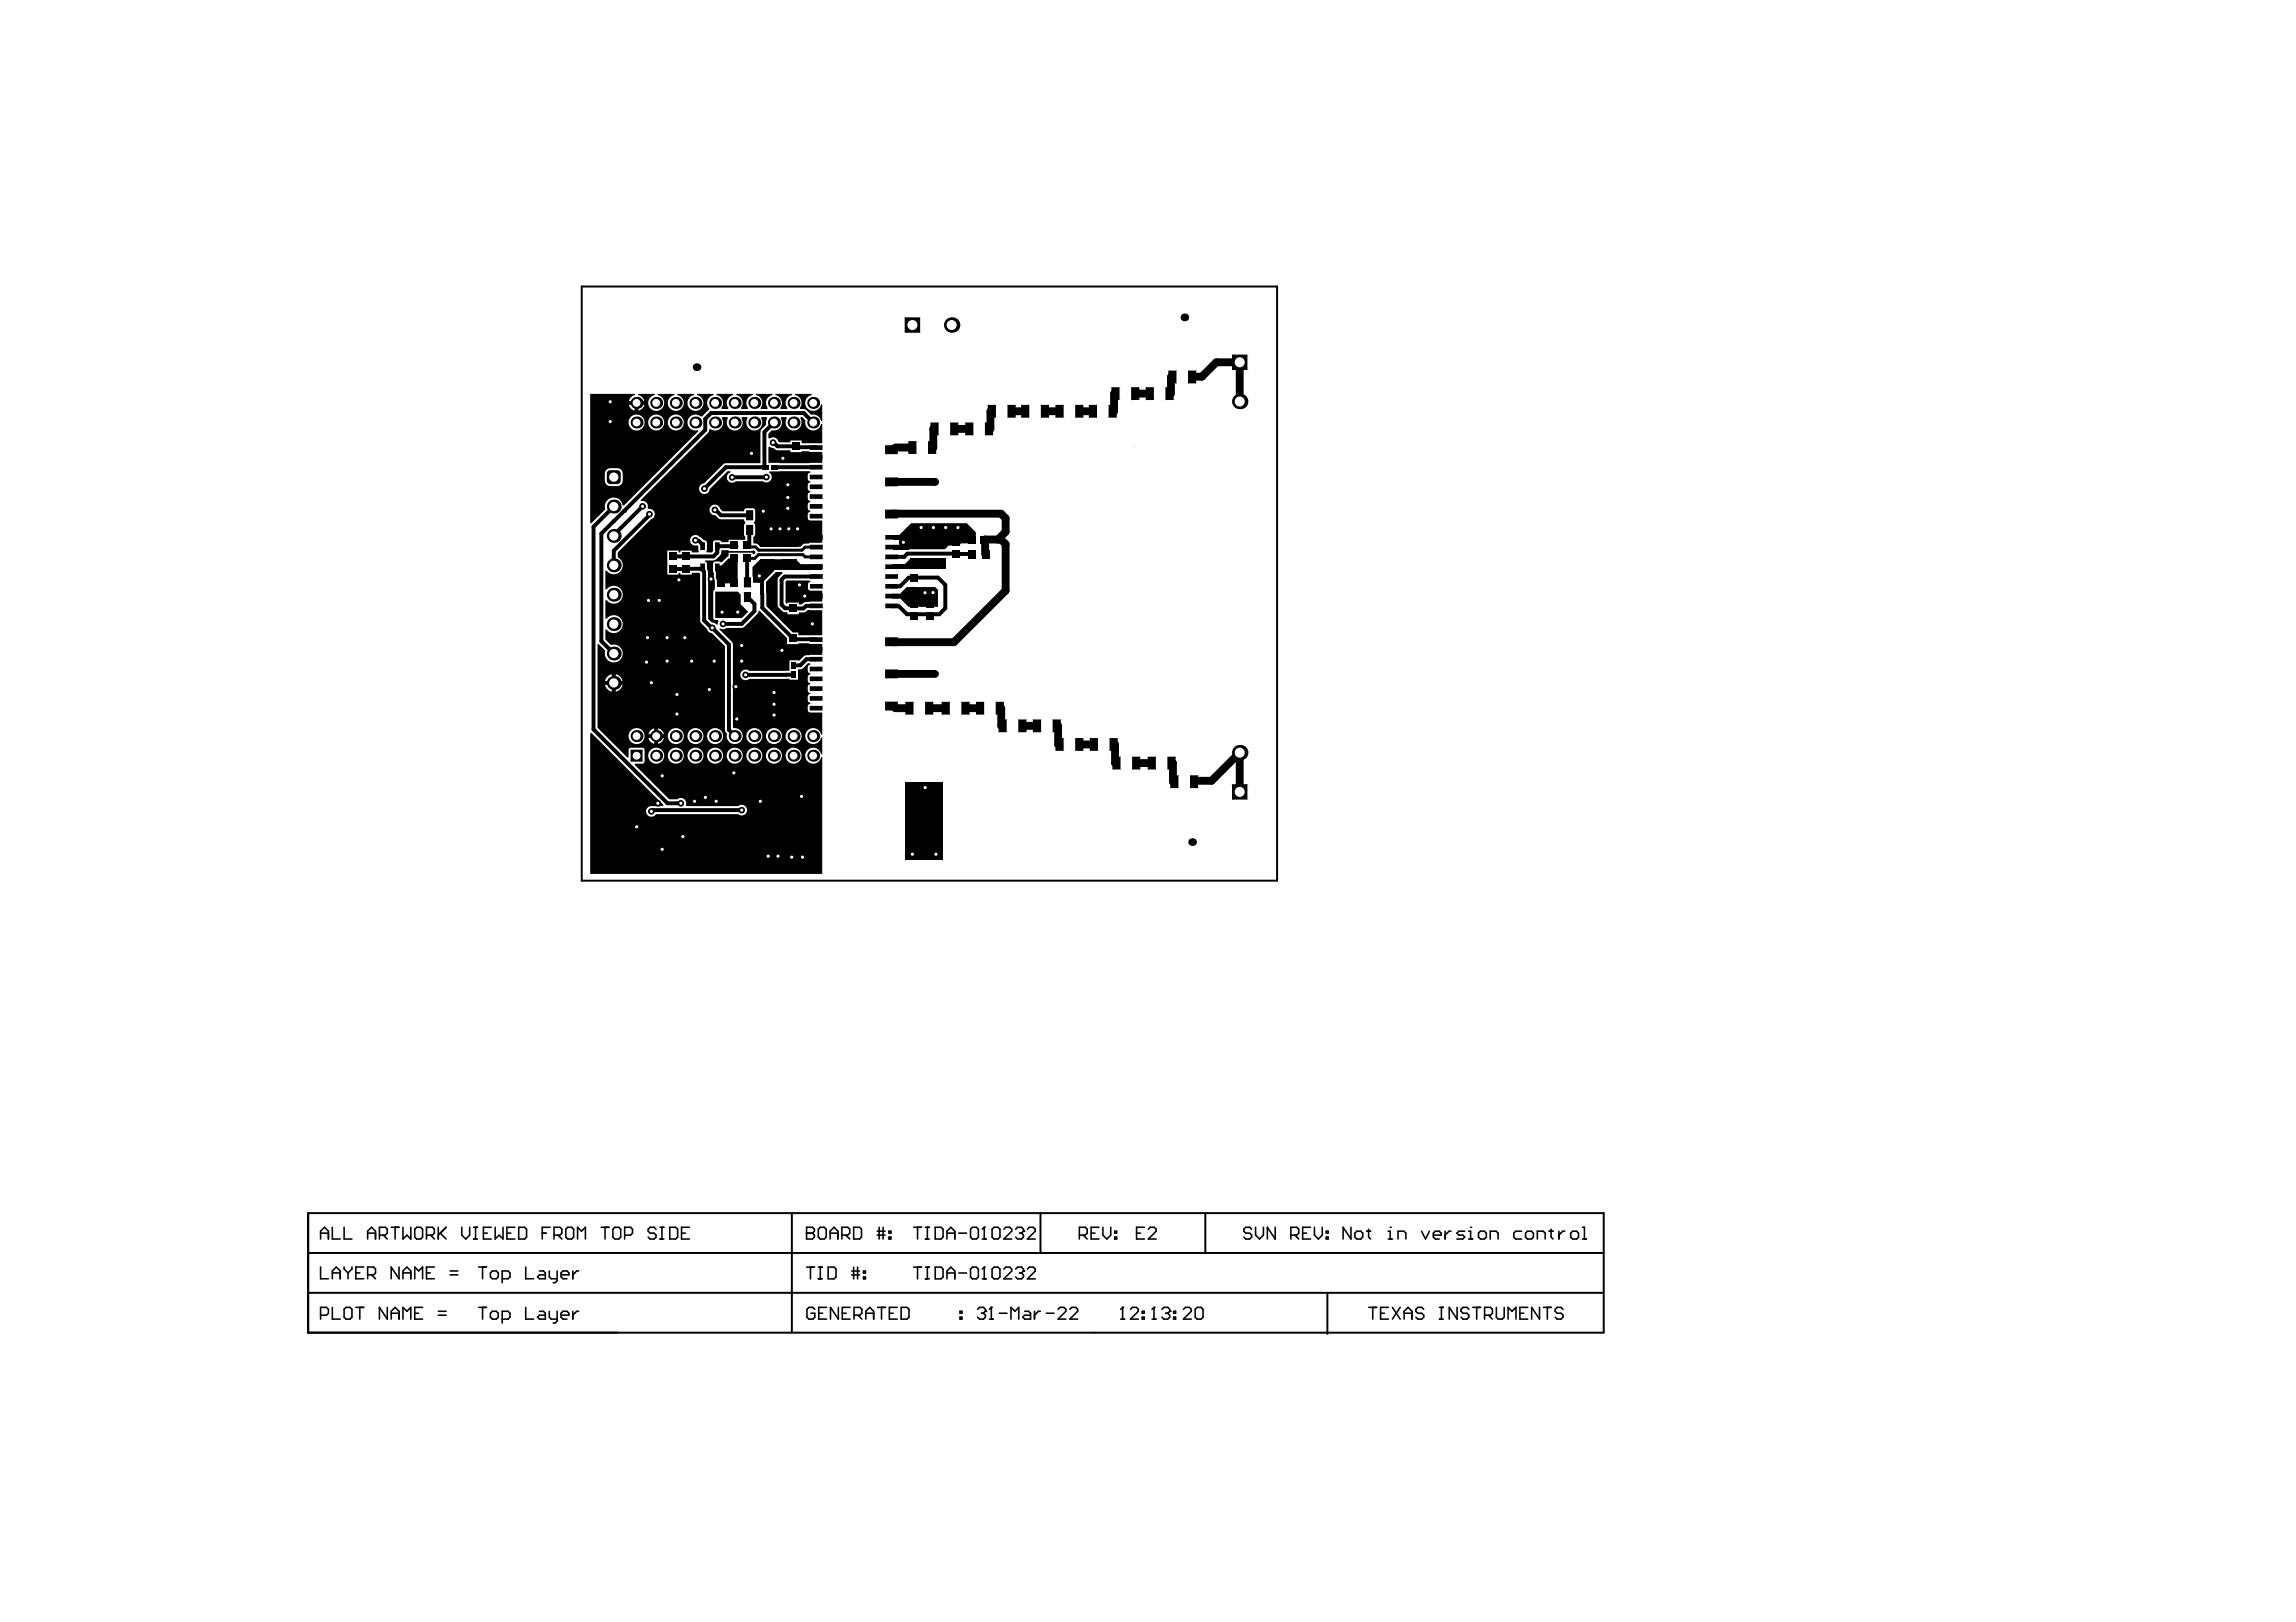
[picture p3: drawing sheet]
<svg xmlns="http://www.w3.org/2000/svg" width="297mm" height="210mm" viewBox="0 0 297 210" stroke-linecap="round" stroke-linejoin="round" font-family="sans-serif">
<path d="M75.3 37.1h89.9v76.9h-89.9zM39.9 157v15.5h167.6v-15.5h-167.6v15.5M102.4 157v15.5M134.6 157v5.1M155.9 157v5.1M39.9 162.1h167.6M39.9 167.3h167.5M171.7 167.5v5.1" fill="none" stroke="#000" stroke-width=".25"/>
<g fill="none" stroke="#000" stroke-width=".2">
<path d="M41.5 159.6h1M43 158.8v1.5h1M44.5 158.8v1.5h1M47.6 159.6h1M49.1 159.8h.7l.3-.2v-.5l-.3-.3h-.7v1.5M49.6 159.8l.5 .5M50.6 158.8h1M51.1 158.8v1.5M52.1 158.8v1.5l.5-.5 .5 .5v-1.5M53.7 159.1l.2-.3h.5l.3 .3v1l-.3 .2h-.5l-.2-.2zM55.2 159.8h.7l.3-.2v-.5l-.3-.3h-.7v1.5M55.7 159.8l.5 .5"/>
<path d="M56.7 158.8v1.5M57 159.6l.7 .7M57.7 158.8l-1 1M59.7 158.8v1l.6 .5 .5-.5v-1M61.3 158.8h.5M61.5 158.8v1.5M62.5 159.6h.5M63.6 158.8h-1.1v1.5h1.1M64.1 158.8v1.5l.5-.5 .5 .5v-1.5M65.6 159.6h.5M66.6 158.8h-1v1.5h1M67.1 158.8h.8l.2 .3v1l-.2 .2h-.8z"/>
<path d="M70.2 159.6h.5M71.2 158.8h-1v1.5M71.7 159.8h.7l.3-.2v-.5l-.3-.3h-.7v1.5M72.2 159.8l.5 .5M73.2 159.1l.3-.3h.5l.2 .3v1l-.2 .2h-.5l-.3-.2zM77.8 158.8h1M78.3 158.8v1.5M79.3 159.1l.2-.3h.6l.2 .3v1l-.2 .2h-.6l-.2-.2zM80.8 159.8h.8l.2-.2v-.5l-.2-.3h-.8v1.5M84.9 159.1l-.3-.3h-.5l-.2 .3v.2l.2 .3h.5l.3 .2v.3l-.3 .2h-.5l-.2-.2M85.4 158.8h.5M85.6 158.8v1.5"/>
<path d="M86.7 158.8h.7l.3 .3v1l-.3 .2h-.7zM88.2 159.6h.5M89.2 158.8h-1v1.5h1M104.3 159.6h.1M104.3 158.8h.8l.3 .3v.2l-.3 .3 .3 .2v.3l-.3 .2h-.8zM104.3 159.6h.8M105.9 159.1l.2-.3h.5l.3 .3v1l-.3 .2h-.5l-.2-.2zM107.4 159.6h1M108.9 159.8h.8l.2-.2v-.5l-.2-.3h-.8v1.5M109.4 159.8l.5 .5M110.4 158.8h.8l.3 .3v1l-.3 .2h-.8zM113.5 159.3h1"/>
<path d="M113.5 159.8h1M113.7 158.8v1.5M114.2 158.8v1.5M115 159.3h.3v.3h-.3zM118.2 158.8h1M118.7 158.8v1.5M119.7 158.8h.5M120 158.8v1.5M121 158.8h.8l.2 .3v1l-.2 .2h-.8zM122.5 159.6h1M124 159.6h1.1M125.6 159.1l.2-.3h.5l.3 .3v1l-.3 .2h-.5l-.2-.2z"/>
<path d="M127.3 158.8h.1M127.3 158.8v1.5M127.3 158.8l-.2 .3M128.3 159.1l.3-.3h.5l.3 .3v1l-.3 .2h-.5l-.3-.2zM129.9 159.1l.2-.3h.5l.3 .3v.2l-1 1h1M131.4 159.1l.2-.3h.6l.2 .3v.2M131.9 159.6h.3M132.2 159.6l.2 .2v.3l-.2 .2h-.6l-.2-.2M132.4 159.3h.1M132.4 159.3l-.2 .3M132.9 159.1l.3-.3h.5l.2 .3v.2l-1 1h1M139.6 159.8h.8l.3-.2v-.5l-.3-.3h-.8v1.5"/>
<path d="M140.1 159.8l.6 .5M141.2 159.6h.5M142.2 158.8h-1v1.5h1M142.7 158.8v1l.5 .5 .5-.5v-1M144.2 159.3h.3v.3h-.3zM147 159.6h.5M148.1 158.8h-1.1v1.5h1.1M148.6 159.1l.2-.3h.5l.3 .3v.2l-1 1h1M161.9 159.1l-.2-.3h-.5l-.3 .3v.2l.3 .3h.5l.2 .2v.3l-.2 .2h-.5l-.3-.2M162.4 158.8v1l.5 .5 .6-.5v-1M165 158.8v1.5l-1-1.5v1.5M167 159.8h.8l.2-.2v-.5l-.2-.3h-.8v1.5"/>
<path d="M167.5 159.8l.5 .5M168.5 159.6h.5M169.5 158.8h-1v1.5h1M170.1 158.8v1l.5 .5 .5-.5v-1M171.6 159.3h.2v.3h-.2zM174.8 158.8v1.5l-1-1.5v1.5M175.3 159.6l.2-.3h.5l.3 .3v.5l-.3 .2h-.5l-.2-.2zM176.8 159.3h.5M177.1 159.1v1l.2 .2M179.6 159.3h.3v1M179.9 158.8h.1M183.9 159.3l.5 1 .5-1"/>
<path d="M185.4 159.8h1.1v-.2l-.3-.3h-.5l-.3 .3v.5l.3 .2h.5M187 159.3v1M187.7 159.3h-.2l-.5 .5M189.5 159.3h-.8l-.2 .3 .2 .2h.5l.3 .3-.3 .2h-.7M190 159.3h.3v1M190.3 158.8h.1M191.5 159.3h.5l.3 .3v.5l-.3 .2h-.5l-.2-.2v-.5zM196.9 159.3h-.8l-.3 .3v.5l.3 .2h.8M197.4 159.6l.2-.3h.5l.3 .3v.5l-.3 .2h-.5l-.2-.2zM200.4 159.3h.5M200.7 159.1v1l.2 .2M201.7 159.3v1"/>
<path d="M202.4 159.3h-.2l-.5 .5M203.2 159.6l.3-.3h.5l.2 .3v.5l-.2 .2h-.5l-.3-.2zM204.7 158.8h.3v1.5M41.5 170.2h.7l.3-.3v-.5l-.3-.2h-.7v1.5M41.5 160.3v-1l.5-.5 .5 .5v1M41.5 164v1.5h1M43 169.2v1.5h1M43 165.5v-1l.5-.5 .5 .5v1M43 164.7h1M44.5 169.4l.3-.2h.5l.2 .2v1.1l-.2 .2h-.5l-.3-.2zM44.5 164v.2l.5 .5M45 164.7v.8"/>
<path d="M45.5 164v.2l-.5 .5M46 169.2h1.1M46 164.7h.5M46.5 169.2v1.5M47.1 164h-1.1v1.5h1.1M47.6 160.3v-1l.5-.5 .5 .5v1M47.6 165h.7l.3-.3v-.5l-.3-.2h-.7v1.5M48.1 165l.5 .5M50.1 169.2v1.5l-1-1.5v1.5M50.6 169.9h1M50.6 170.7v-1l.5-.5 .5 .5v1M51.6 164v1.5l-1-1.5v1.5"/>
<path d="M52.1 165.5v-1l.5-.5 .5 .5v1M52.1 170.7v-1.5l.5 .5 .5-.5v1.5M52.1 164.7h1M53.7 169.9h.5M53.7 165.5v-1.5l.5 .5 .5-.5v1.5M54.7 169.2h-1v1.5h1M55.2 164.7h.5M56.2 164h-1v1.5h1M56.7 169.7h1M56.7 170.2h1M58.2 165h1M58.2 164.5h1"/>
<path d="M61.3 160.3h.5M61.9 169.2h1M61.9 164h1M62.4 164v1.5M62.4 169.2v1.5M63.4 169.9l.3-.2h.5l.3 .2v.6l-.3 .2h-.5l-.3-.2zM63.4 164.7l.3-.2h.5l.3 .2v.5l-.3 .3h-.5l-.3-.3zM65 170.7h.7l.3-.2v-.6l-.3-.2h-.7v1.5M65 165.5h.7l.3-.3v-.5l-.3-.2h-.7v1.5M68 169.2v1.5h1M68 164v1.5h1M69.8 169.7h.5l.3 .2v.8h-.8l-.3-.2 .3-.3h.8"/>
<path d="M69.8 164.5h.5l.3 .2v.8h-.8l-.3-.3 .3-.2h.8M71.1 169.7v.8l.2 .2h.8M71.1 164.5v.7l.2 .3h.8M72.1 164.5v1.2l-.3 .3h-.2M72.1 169.7v1.3l-.3 .2h-.2M72.6 170.2h1v-.3l-.3-.2h-.5l-.2 .2v.6l.2 .2h.5M72.6 165h1v-.3l-.3-.2h-.5l-.2 .2v.5l.2 .3h.5M74.1 164.5v1M74.1 169.7v1M74.7 160.3v-1.5l.5 .5 .5-.5v1.5M74.9 169.7h-.3l-.5 .5M74.9 164.5h-.3l-.5 .5"/>
<path d="M85.4 160.3h.5M104.3 164h1.1M104.9 164v1.5M105.4 169.4l-.2-.2h-.5l-.3 .2v1.1l.3 .2h.5l.2-.2v-.6h-.5M105.9 165.5h.5M105.9 164h.5M105.9 169.9h.5M106.1 164v1.5M106.9 169.2h-1v1.5h1M107.1 164h.8l.3 .2v1l-.3 .3h-.8zM107.4 160.3v-1l.5-.5 .5 .5v1M108.5 169.2v1.5l-1.1-1.5v1.5"/>
<path d="M109 169.9h.5M110 169.2h-1v1.5h1M110.2 165h1M110.2 164.5h1M110.4 164v1.5M110.5 170.2h.8l.2-.3v-.5l-.2-.2h-.8v1.5M110.9 164v1.5M111 170.2l.5 .5M111.7 165.2h.3v.3h-.3zM111.7 164.5h.3v.2h-.3zM112 169.9h1M112 170.7v-1l.5-.5 .5 .5v1"/>
<path d="M113.5 169.2h1.1M114 169.2v1.5M115 160.1h.3v.2h-.3zM115.1 169.9h.5M116.1 169.2h-1v1.5h1M116.6 169.2h.7l.3 .2v1.1l-.3 .2h-.7zM118.2 164h1M118.7 164v1.5M119.7 160.3h.5M119.7 165.5h.5M119.7 164h.5M120 164v1.5"/>
<path d="M121 164h.8l.2 .2v1l-.2 .3h-.8zM122.5 160.3v-1l.5-.5 .5 .5v1M122.5 165.5v-1l.5-.5 .5 .5v1M122.5 164.7h1M124 164.7h1.1M124.2 170.5h.2v.2h-.2zM124.2 169.7h.2v.2h-.2zM125.8 164h.5l.3 .2v1l-.3 .3h-.5l-.2-.3v-1zM126.5 169.4l.2-.2h.5l.3 .2v.3M127 169.9h.2M127.1 160.3h.5M127.1 165.5h.5"/>
<path d="M127.2 169.9l.3 .3v.3l-.3 .2h-.5l-.2-.2M127.3 164h.1M127.3 164v1.5M127.3 164l-.2 .2M127.5 169.7h.1M127.5 169.7l-.3 .2M128 170.7h.5M128.3 169.2h.1M128.3 169.2v1.5M128.3 169.2l-.3 .2M128.3 164.2l.3-.2h.5l.3 .2v1l-.3 .3h-.5l-.3-.3zM129.3 169.9h1"/>
<path d="M129.9 164.2l.2-.2h.5l.3 .2v.3l-1 1h1M130.8 170.7v-1.5l.5 .5 .5-.5v1.5M131.4 164.2l.2-.2h.6l.2 .2v.3M131.9 164.7h.3M132.2 164.7l.2 .3v.2l-.2 .3h-.6l-.2-.3M132.4 164.5h.1M132.4 164.5l-.2 .2M132.6 169.7h.5l.2 .2v.8h-.7l-.3-.2 .3-.3h.7M132.9 164.2l.3-.2h.5l.2 .2v.3l-1 1h1M133.8 169.7v1M134.6 169.7h-.3l-.5 .5M135.4 169.9h1"/>
<path d="M136.9 169.4l.2-.2h.5l.3 .2v.3l-1 1h1M138.4 169.4l.3-.2h.5l.2 .2v.3l-1 1h1M144.2 160.1h.3v.2h-.3zM145 170.7h.5M145.2 169.2h.1M145.2 169.2v1.5M145.2 169.2l-.2 .2M146.3 169.4l.2-.2h.5l.3 .2v.3l-1 1h1M147.8 170.5h.2v.2h-.2zM147.8 169.7h.2v.2h-.2zM149 170.7h.6M149.3 169.2h.1"/>
<path d="M149.3 169.2v1.5M149.3 169.2l-.3 .2M150.3 169.4l.3-.2h.5l.2 .2v.3M150.8 169.9h.3M151.1 169.9l.2 .3v.3l-.2 .2h-.5l-.3-.2M151.3 169.7h.1M151.3 169.7l-.2 .2M151.8 170.5h.3v.2h-.3zM151.8 169.7h.3v.2h-.3zM153.1 169.4l.3-.2h.5l.2 .2v.3l-1 1h1M154.6 169.4l.3-.2h.5l.2 .2v1.1l-.2 .2h-.5l-.3-.2zM171.6 160.1h.2v.2h-.2z"/>
<path d="M177.1 169.2h1M177.6 169.2v1.5M178.6 169.9h.5M179.6 160.3h.5M179.6 169.2h-1v1.5h1M180.1 169.2l1 1.5M180.9 160.3v-1h.7l.3 .3v.7M181.1 169.2l-1 1.5M181.7 169.9h1M181.7 170.7v-1l.5-.5 .5 .5v1M184.2 169.4l-.3-.2h-.5l-.2 .2v.3l.2 .2h.5l.3 .3v.3l-.3 .2h-.5l-.2-.2M186.2 169.2h.5"/>
<path d="M186.2 170.7h.5M186.5 169.2v1.5M188.5 169.2v1.5l-1-1.5v1.5M190 160.3h.5M190 169.4l-.2-.2h-.5l-.3 .2v.3l.3 .2h.5l.2 .3v.3l-.2 .2h-.5l-.3-.2M190.5 169.2h1.1M191 169.2v1.5M192.1 170.2h.7l.3-.3v-.5l-.3-.2h-.7v1.5M192.6 170.2l.5 .5M192.8 160.3v-1h.8l.2 .3v.7M193.6 169.2v1.3l.2 .2h.5l.3-.2v-1.3M195.1 170.7v-1.5l.5 .5 .5-.5v1.5"/>
<path d="M196.6 169.9h.5M197.6 169.2h-1v1.5h1M198.9 160.3v-1h.7l.3 .3v.7M199.2 169.2v1.5l-1-1.5v1.5M199.7 169.2h1M200.2 169.2v1.5M202.2 169.4l-.2-.2h-.5l-.3 .2v.3l.3 .2h.5l.2 .3v.3l-.2 .2h-.5l-.3-.2M204.7 160.3h.5"/>
</g>
<g fill="#000">
<path d="M92.7 51h2.1l.1 .1a1.03 1.03 0 0 0-.7 1.7v.1h-.8l-.1-.1a1.03 1.03 0 0 0-.6-1.7zM95.3 51h2.1v.1a1.03 1.03 0 0 0-.6 1.7l-.1 .1h-.8v-.1a1.03 1.03 0 0 0-.7-1.7zM99.4 57.9l.2-.1 .2 .1a.69 .69 0 0 1 .6 .3l1.9 .1v.2h1.4v-.1l2.6 .1 .1 1.4h-1.7h-5.3zM97.8 51h2.1v.1a1.03 1.03 0 0 0-.6 1.7v.1h-.9v-.1a1.03 1.03 0 0 0-.6-1.7zM100.3 51h2.2v.1a1.03 1.03 0 0 0-.6 1.7l-.1 .1h-.8l-.1-.1a1.03 1.03 0 0 0-.6-1.7zM101.1 54h.6l.1 .1a1.03 1.03 0 0 0 .9 1.6 1.03 1.03 0 0 0 .8-1.6l.1-.1h.2l.4 .4a1.03 1.03 0 0 0 .8 1.3 1.03 1.03 0 0 0 1.2-.8h.2l-.1 2.5h-2.6v-.4h-1.4v.2h-1.5l-.1-.1a.68 .68 0 0 0-1.1-.3l-.2-.1v-.6l.5-.4a1.02 1.02 0 0 0 1.1-.4 1.02 1.02 0 0 0 0-1.2zM102.9 51h2.1v.1a1.03 1.03 0 0 0-.5 1.8 1.03 1.03 0 0 0 1.7-.6h.2v2.2h-.2a1.02 1.02 0 0 0-1.3-.8l-.7-.7-.7-.1v-.1a1.03 1.03 0 0 0-.7-1.7zM92.6 73.2h.7l1-.9h1.1v3.2h-2.7v-.5l-.1-.1zM91.2 72.5h1.1a1.28 1.28 0 0 0 1-1.2v-.1h1v.1h3.1v-.1h.2l.1 .2v.1l-.2 .2h-.1v-.2h-3.1v.5l-.9 .8-.9-.1-.2 .2-.1 1 .2 .2v.8l.1 .2v.4v.7l-.2 .4v3.4l.1 .2h.5l.1 .2-.2 .4-.7-.2-.5-.5v-6.1a1.34 1.34 0 0 1-.1-1l-.1-.2-.2-.1zM92.5 76.6h3l.3 .3v1.3l1 1-.8 .8h-3.5zM100.4 74h.8l.1 .2a1.29 1.29 0 0 0-.7 .8v3.3a1.23 1.23 0 0 0 1.3 .9v.3h1.4v-.2l.9-.1 .3-.3 1.9 .1v3.2h-3.1v-.3h-.7l-3.5-3.5v-3.1zM97.3 73.4l1.1-1h4.5l.7 .6h2.8v.8h-6.3v.1l-1.5 1.5h-1.2z"/>
<path d="M101.7 75.1l3.1 .1v.1l-.2 .1-.1 .2 .1 .7 .2 .1h1.6v1.4l-1.7 .1a.85 .85 0 0 0-1 .3h-.4v-.2h-1.4l-.2 .1-.1-.1v-2.8zM102.1 76.6h2.2l.2 .2h1l.1 .7h-1l-.2 .1h-2.3zM98.4 67.8h4.9l1.4 1.4h.9v.6h-1.3l-1 1h-4.9zM115.4 76.8h1l.9-.8h3.7l.3 .3v2.2h-3.8l-1-1h-1.1zM116.3 69.3l1.6-1.6h7.2l1.1 1.2v1.4h-1.8l-.3 .3h-1.4l-.5 .5h-5.9zM116.7 73.4l1.1-1.2 .5 1.2zM117.2 101.3h4.8v10h-4.8z"/>
<path d="M76.4 51h5.8v.1a1 1 0 0 0-.8 .8h2a.99 .99 0 0 0-.9-.8l.1-.1h2.1v.1a1.03 1.03 0 0 0-.7 1.6 1.03 1.03 0 0 0 1.8 0 1.03 1.03 0 0 0-.7-1.6v-.1h2.1l.1 .1a1.03 1.03 0 0 0-.7 1.6 1.03 1.03 0 0 0 1.7 0 1.03 1.03 0 0 0-.7-1.6v-.1h2.2v.1a1.03 1.03 0 0 0-.7 1.6 1.03 1.03 0 0 0 1.7 0 1.03 1.03 0 0 0-.6-1.6v-.1h2.1v.1a1.02 1.02 0 0 0-.5 1.7l-.1 .2-.9 .9h-.1a1.03 1.03 0 0 0-1.7 .6 1.03 1.03 0 0 0 1.3 1.2l.1 .1-9.7 9.6h-.1a1.16 1.16 0 0 0-1.5-1 1.16 1.16 0 0 0-.8 1.5l-1.8 1.8h-.1zM82.6 52.4v.7a.97 .97 0 0 0 .8-.7zM81.4 52.4a.97 .97 0 0 0 .7 .7v-.7zM86.4 54.7a1.05 1.05 0 0 0 2.1 0 1.05 1.05 0 0 0-2.1 0zM83.9 54.7a1.04 1.04 0 0 0 2 0 1.04 1.04 0 0 0-2 0zM81.3 54.7a1.05 1.05 0 0 0 2.1 0 1.05 1.05 0 0 0-2.1 0zM78.5 60.8l-.2 .1a2.57 2.57 0 0 0 0 1.5l.3 .4a2.57 2.57 0 0 0 1.4 .1l.5-.4a2.57 2.57 0 0 0 0-1.4l-.3-.4a2.57 2.57 0 0 0-1.4-.1z"/>
<path d="M91.8 55.6l.1-.1 .2 .1a1.03 1.03 0 0 0 1.2-.3 1.03 1.03 0 0 0 .1-1.2l.1-.1h.6l.1 .1-.1 .2a1.03 1.03 0 0 0 1 1.4 1.03 1.03 0 0 0 .8-1.6l.1-.1h.6l.1 .1-.1 .2a1.03 1.03 0 0 0 1.1 1.4 1.03 1.03 0 0 0 .8-1.6v-.1h.7l.1 .1-.2 .4v.4l-.6 .6-.1 .4v4l-4.7 .1-2.7 2.6a.69 .69 0 0 0-.6 .7 .69 .69 0 0 0 .7 .6 .69 .69 0 0 0 .7-.6l2.3-2.3h.4v.1a.69 .69 0 0 0-.4 1.1 .69 .69 0 0 0 1.1 .1h3.5a.69 .69 0 0 0 1-.2 .69 .69 0 0 0-.2-.9v-.2h5.2h.1v.2l-.3 .2v.6a.33 .33 0 0 0 .3 .3v.1l-.3 .2v.6a.33 .33 0 0 0 .3 .4v.1l-.3 .2v.6a.33 .33 0 0 0 .3 .3v.2l-.3 .2v.6a.33 .33 0 0 0 .3 .3v.1l-.3 .2v.6a.33 .33 0 0 0 .3 .4h1.6v2.8h-1.6l-.2 .1h-.4l-.4 .2-.2 .2h-5.3a.81 .81 0 0 0-.8-.4v-.8l.1-.1 .1-.2v-1.2l-.2-.3 .2-.4v-1.2l-.1-.2-.2-.1h-.9l-.2 .2v.2h-2.8l-.3-.4a.69 .69 0 0 0-.8-.5 .69 .69 0 0 0-.6 .8 .69 .69 0 0 0 .7 .6l.4 .3 .4 .2h3l.1 .4-.1 .4v1.2l.1 .2v.5h-2.1v.3h-1l-.1-.3h-.8l-.2 .3 .1 1.1-.2 .2h-.7v-1.4l-.9-.6a.69 .69 0 0 0-.9-.2 .69 .69 0 0 0-.2 .9 .69 .69 0 0 0 .8 .4l.1 .1 .1 .8h-.9v-.2h-1.5v.2h-.2v-.2h-1.5v3.1h1.5v-.2h.2v.2h1.5v-.3h1l.1 .1v6.3l1.1 1.3 .4 .1 1.7 1.7v10.8l.3 .5-.1 .2a1.04 1.04 0 0 0 1 1.2 1.04 1.04 0 0 0 1.1-1.1 1.04 1.04 0 0 0-1.2-1l-.1-.1v-10.7l-.1-.4-1.6-1.6 .1-.1 .4 .1 .4-.1 2.2-.1 1.8-1.7 .1-.4 .2-.1 3.5 3.6v.8l2.8-.2 .2 .1 1.6 .1-.1 1.3-2 .1-.3 .1-.6 .6h-1.3v1.3h-5.2a.69 .69 0 0 0-.9 .1 .69 .69 0 0 0 0 .9 .69 .69 0 0 0 .9 .1l5.2-.1v.2h1.1v-1.4h.5l.8-.8 .3 .1v.1a.34 .34 0 0 0-.3 .4v.5l.3 .2v.2a.34 .34 0 0 0-.3 .3v.6l.3 .2v.2a.34 .34 0 0 0-.3 .3v.6l.3 .2v.1a.34 .34 0 0 0-.3 .4v.5l.3 .2v.2a.34 .34 0 0 0-.3 .3v.6l.2 .2h1.7v2.9h-.2v-.2a1.04 1.04 0 0 0-1.7-.4 1.04 1.04 0 0 0 .2 1.7 1.04 1.04 0 0 0 1.5-.8l.2 .1v2.1h-.2v-.2a1.04 1.04 0 0 0-1.7-.4 1.04 1.04 0 0 0 .2 1.7 1.04 1.04 0 0 0 1.5-.7h.2v15.1h-30v-18.2l.1-.1 9.3 9.4v.1h-1.3a.7 .7 0 0 0-.9 .4 .7 .7 0 0 0 .3 .9 .7 .7 0 0 0 1-.2h10.6a.69 .69 0 0 0 1-.1 .69 .69 0 0 0-.1-.9 .69 .69 0 0 0-.9-.1h-6.7l-.1-.1a.69 .69 0 0 0-.2-.8 .69 .69 0 0 0-.9 0h-1l-4.5-4.4 .1-.2h.9l.3-.2v-1.5l-.1-.2-.2-.1h-1.6l-.2 .3v.9l-.1 .1-3.9-3.9v-10.8h.2l.8 .8v.2a1.16 1.16 0 0 0 1.1 1.3 1.16 1.16 0 0 0 1.1-1.3 1.16 1.16 0 0 0-1.5-.9l-.7-.7v-1.3h.2a1.16 1.16 0 0 0 1.7 .1 1.16 1.16 0 0 0 0-1.7 1.16 1.16 0 0 0-1.7 .2l-.2-.1v-2.3h.2a1.16 1.16 0 0 0 1.7 .1 1.16 1.16 0 0 0 0-1.7 1.16 1.16 0 0 0-1.7 .2l-.2-.1v-2.3h.2a1.16 1.16 0 0 0 1.8 0 1.16 1.16 0 0 0-.4-1.8v-.6l4.3-4.3a.7 .7 0 0 0 .5-.8 .7 .7 0 0 0-.8-.6l-.1-.2a.68 .68 0 0 0-.8-.7l-.1-.2 8.7-8.7zM79.7 87.3v.8h.8a1.11 1.11 0 0 0-.8-.8zM78.5 87.7l-.2 .4h.9v-.8l-.5 .2zM78.3 88.6a1.1 1.1 0 0 0 .9 .9v-.9zM79.7 88.6v.9a1.1 1.1 0 0 0 .8-.9zM85.1 94.3v.7h.8a.97 .97 0 0 0-.8-.7zM84.3 94.4l-.4 .6h.7v-.7zM85.1 95.5v.8a.97 .97 0 0 0 .8-.8zM83.9 95.5a.97 .97 0 0 0 .7 .8v-.8zM101.6 95.3a1.05 1.05 0 0 0 2.1 0 1.05 1.05 0 0 0-2.1 0zM99.1 95.3a1.05 1.05 0 0 0 2.1 0 1.05 1.05 0 0 0-2.1 0zM96.6 95.3a1.04 1.04 0 0 0 2 0 1.04 1.04 0 0 0-2 0zM91.5 95.3a1.04 1.04 0 0 0 2 0 1.04 1.04 0 0 0-2 0zM88.9 95.3a1.05 1.05 0 0 0 2.1 0 1.05 1.05 0 0 0-2.1 0zM86.4 95.3a1.05 1.05 0 0 0 2.1 0 1.05 1.05 0 0 0-2.1 0zM81.3 95.3a1.05 1.05 0 0 0 2.1 0 1.05 1.05 0 0 0-2.1 0zM101.6 97.8a1.05 1.05 0 0 0 2.1 0 1.05 1.05 0 0 0-2.1 0zM99.1 97.8a1.05 1.05 0 0 0 2.1 0 1.05 1.05 0 0 0-2.1 0zM96.6 97.8a1.04 1.04 0 0 0 2 0 1.04 1.04 0 0 0-2 0zM94 97.8a1.05 1.05 0 0 0 2.1 0 1.05 1.05 0 0 0-2.1 0zM91.5 97.8a1.04 1.04 0 0 0 2 0 1.04 1.04 0 0 0-2 0zM88.9 97.8a1.05 1.05 0 0 0 2.1 0 1.05 1.05 0 0 0-2.1 0zM86.4 97.8a1.05 1.05 0 0 0 2.1 0 1.05 1.05 0 0 0-2.1 0zM83.9 97.8a1.04 1.04 0 0 0 2 0 1.04 1.04 0 0 0-2 0z"/>
<circle cx="80.8" cy="66.1" r=".25"/>
<circle cx="83.1" cy="65.5" r=".25"/>
<circle cx="84" cy="66.5" r=".43"/>
<circle cx="105.6" cy="85.3" r=".25"/>
</g>
<g fill="none" stroke="#000" stroke-width="1">
<path d="M117.9 57.9h-2l-.3 .3h-.3M120.7 55.5l.1 2.4M123.6 55.5h1.6M128.1 53.2v2.3M128.1 53.2h.1M131 53.2h1.5M135.4 53.2h1.5M139.8 53.2h1.4M144.1 50.9v2.3M147 50.9h1.6M151.5 50.9h.1M151.5 48.8v2.1"/>
<path d="M154.4 48.8l1.1-.1 1.9-1.8h3v5.1M115.3 62.4h5.7M115.3 66.5h14.2l.6 .6v1.7l-1 1M121 62.4h.1M127.4 71.7v-1.9h2.1l.6 .6v6l-6.7 6.7h-8.1M115.3 91.4h.3l.3 .2h1.6M115.3 87.2h5.7M120.4 91.6h1.8M125.1 91.6h1.5M129.5 91.6v.1M129.5 91.7v2.2M129.5 93.9h.1"/>
<path d="M132.4 93.9h1.6M136.9 93.9v2.4M139.8 96.3h1.5M144.2 96.3l.1 .1M144.3 96.4v2.4M147.2 98.8h1.6M151.7 98.8l.1 2.4M154.7 101.2v-.2h2l3.7-3.6v5.1"/>
</g>
<g fill="none" stroke="#000" stroke-width=".51">
<path d="M100 57.3l.6 .5h2.4M100.1 54.7l-1.2 1.2v4.6h-5l-2.8 2.7M101.3 59.3h.1M103.1 57.9h2.5M105.2 54.7l-1.2-1.3h-12l-.8 .8v1.4l-13.4 13.4v14l1.6 1.6M105.6 59.2h-2.5l-.1 .2-1.7-.1M79.4 67.5h.1M79.4 65.5l-2.6 2.7v26.2l9.6 9.6h1.7M83.1 65.5l-3.7 3.7v.2M84 66.5v.2l-4.6 4.6v1.9M90 69.9l.4 .1 .5 .5v.2M90.7 73.6l.4 .4v6.3l3.2 3.1v11l.7 .9"/>
<path d="M90.9 73.4v.2h-3.8M91.8 73.4v1.3l.2 .2M92.5 66l.8 .7h3.7M92.8 70.7v.8l-.5 .5h-5.2M92.8 70.7h2.5M92.8 73.4v.3M92.8 70.7h.1M94.7 61.8h.1M95 72.3h.1M95 70.7h.1M96.6 72.3l.1 3.2M96.7 70.5l-.1 .1"/>
<path d="M96.7 77.3v.1l.2 .3h.2l.5 .5v.9l-1.6 1.6h-2.5M96.9 68.7v1.8M97 68.4l-.1 .1M98.2 74.5l.4 .5v3.7l4.1 4 2.9 .1M99.2 61.7l-4.5 .1M99.3 73l.3 .3M100.1 60.5h5.5M101.8 73.3l.3-.3 .3 .3M102.6 78.7h.1M103.4 75.7l-.5 .1-.3 .3v1M105.6 73.3h.1M105.6 74.6h-4.1l-.4 .4v3.3l.5 .4h2.4l.3-.3h1.3"/>
<path d="M105.6 74.6h.1M115.4 78.4l.9 .1 1 1h.8l.2 .2M115.4 75.9h1l1.2-1.1h.7v-.1h3l1 1v3l-.8 .8h-1l-.2 .2M118 76.2l.3 .2M118.3 79.7l.2-.2h1.6l.2 .2M118.3 79.7h.1M120.3 79.7h.1M125.6 71.7l-8.2-.1-.4 .5h-1.6M79.7 80.5l-.3 .3M92.5 95.3l-.2 .2M101.7 87.3h.1M102.7 87.3h-6.2"/>
<path d="M105.6 84l-4.4 .2M105.6 85.3h-1.3l-.8 .8h-.8M96 104.8h-11.5l-.2 .2"/>
</g>
<path d="M96.6 72.3h.1M97 70.8h.7l.5 .4h5.6l.4-.4h1.4M105.6 72.1h-1.4l-.3-.3h-5.8l-.5 .5h-.7" fill="none" stroke="#000" stroke-width=".38"/>
<g fill="#000">
<path d="M115.6 69.2h2v.6h-2z" fill-rule="evenodd"/>
<path d="M115.6 70.5h2v.6h-2z" fill-rule="evenodd"/>
<path d="M115.4 73h2.8v.6h-2.8z" fill-rule="evenodd"/>
<path d="M117.8 72.2h4.6v1.4h-4.6z" fill-rule="evenodd"/>
</g>
<circle cx="84" cy="66.5" r=".2" fill="#fff"/>
<circle cx="83.1" cy="65.5" r=".43" fill="#000"/>
<circle cx="83.1" cy="65.5" r=".2" fill="#fff"/>
<circle cx="92" cy="74.9" r=".43" fill="#000"/>
<circle cx="92" cy="74.9" r=".2" fill="#fff"/>
<circle cx="95.2" cy="88.9" r=".43" fill="#000"/>
<circle cx="95.2" cy="88.9" r=".2" fill="#fff"/>
<circle cx="83.8" cy="82.5" r=".43" fill="#000"/>
<circle cx="83.8" cy="82.5" r=".2" fill="#fff"/>
<circle cx="92.1" cy="81.2" r=".43" fill="#000"/>
<circle cx="92.1" cy="81.2" r=".2" fill="#fff"/>
<circle cx="91.8" cy="89.2" r=".43" fill="#000"/>
<circle cx="91.8" cy="89.2" r=".2" fill="#fff"/>
<circle cx="95.4" cy="79.2" r=".43" fill="#000"/>
<circle cx="95.4" cy="79.2" r=".2" fill="#fff"/>
<circle cx="93.5" cy="80.7" r=".43" fill="#000"/>
<circle cx="93.5" cy="80.7" r=".2" fill="#fff"/>
<circle cx="93.4" cy="79.2" r=".43" fill="#000"/>
<circle cx="93.4" cy="79.2" r=".2" fill="#fff"/>
<circle cx="101.9" cy="65.8" r=".43" fill="#000"/>
<circle cx="101.9" cy="65.8" r=".2" fill="#fff"/>
<circle cx="92.5" cy="66" r=".43" fill="#000"/>
<circle cx="92.5" cy="66" r=".2" fill="#fff"/>
<circle cx="85.1" cy="104" r=".43" fill="#000"/>
<circle cx="85.1" cy="104" r=".2" fill="#fff"/>
<circle cx="84.3" cy="105" r=".43" fill="#000"/>
<circle cx="84.3" cy="105" r=".2" fill="#fff"/>
<circle cx="88.1" cy="104" r=".43" fill="#000"/>
<circle cx="88.1" cy="104" r=".2" fill="#fff"/>
<circle cx="96" cy="104.8" r=".43" fill="#000"/>
<circle cx="96" cy="104.8" r=".2" fill="#fff"/>
<circle cx="88.3" cy="108.3" r=".43" fill="#000"/>
<circle cx="88.3" cy="108.3" r=".2" fill="#fff"/>
<circle cx="98.4" cy="103.7" r=".43" fill="#000"/>
<circle cx="98.4" cy="103.7" r=".2" fill="#fff"/>
<circle cx="82.4" cy="107" r=".43" fill="#000"/>
<circle cx="82.4" cy="107" r=".2" fill="#fff"/>
<circle cx="85.7" cy="109.9" r=".43" fill="#000"/>
<circle cx="85.7" cy="109.9" r=".2" fill="#fff"/>
<circle cx="85.7" cy="100.4" r=".43" fill="#000"/>
<circle cx="85.7" cy="100.4" r=".2" fill="#fff"/>
<circle cx="103.2" cy="68.4" r=".43" fill="#000"/>
<circle cx="103.2" cy="68.4" r=".2" fill="#fff"/>
<circle cx="102" cy="68.4" r=".43" fill="#000"/>
<circle cx="102" cy="68.4" r=".2" fill="#fff"/>
<circle cx="100.9" cy="68.4" r=".43" fill="#000"/>
<circle cx="100.9" cy="68.4" r=".2" fill="#fff"/>
<circle cx="99.8" cy="68.4" r=".43" fill="#000"/>
<circle cx="99.8" cy="68.4" r=".2" fill="#fff"/>
<circle cx="105.1" cy="80.7" r=".43" fill="#000"/>
<circle cx="105.1" cy="80.7" r=".2" fill="#fff"/>
<circle cx="101.9" cy="64.4" r=".43" fill="#000"/>
<circle cx="101.9" cy="64.4" r=".2" fill="#fff"/>
<circle cx="98.2" cy="74.5" r=".43" fill="#000"/>
<circle cx="98.2" cy="74.5" r=".2" fill="#fff"/>
<circle cx="96" cy="85.6" r=".43" fill="#000"/>
<circle cx="96" cy="85.6" r=".2" fill="#fff"/>
<circle cx="96" cy="83.5" r=".43" fill="#000"/>
<circle cx="96" cy="83.5" r=".2" fill="#fff"/>
<circle cx="103.4" cy="75.7" r=".43" fill="#000"/>
<circle cx="103.4" cy="75.7" r=".2" fill="#fff"/>
<circle cx="101.9" cy="62.7" r=".43" fill="#000"/>
<circle cx="101.9" cy="62.7" r=".2" fill="#fff"/>
<circle cx="98.7" cy="66.2" r=".43" fill="#000"/>
<circle cx="98.7" cy="66.2" r=".2" fill="#fff"/>
<circle cx="101.3" cy="59.3" r=".43" fill="#000"/>
<circle cx="101.3" cy="59.3" r=".2" fill="#fff"/>
<circle cx="100" cy="57.3" r=".43" fill="#000"/>
<circle cx="100" cy="57.3" r=".2" fill="#fff"/>
<circle cx="97.2" cy="58.7" r=".43" fill="#000"/>
<circle cx="97.2" cy="58.7" r=".2" fill="#fff"/>
<circle cx="91.1" cy="63.2" r=".43" fill="#000"/>
<circle cx="91.1" cy="63.2" r=".2" fill="#fff"/>
<circle cx="103.8" cy="110.9" r=".43" fill="#000"/>
<circle cx="103.8" cy="110.9" r=".2" fill="#fff"/>
<circle cx="100.7" cy="110.8" r=".43" fill="#000"/>
<circle cx="100.7" cy="110.8" r=".2" fill="#fff"/>
<circle cx="83.6" cy="85.7" r=".43" fill="#000"/>
<circle cx="83.6" cy="85.7" r=".2" fill="#fff"/>
<circle cx="86.3" cy="85.6" r=".43" fill="#000"/>
<circle cx="86.3" cy="85.6" r=".2" fill="#fff"/>
<circle cx="89.5" cy="85.6" r=".43" fill="#000"/>
<circle cx="89.5" cy="85.6" r=".2" fill="#fff"/>
<circle cx="92.4" cy="85.6" r=".43" fill="#000"/>
<circle cx="92.4" cy="85.6" r=".2" fill="#fff"/>
<circle cx="87.8" cy="75" r=".43" fill="#000"/>
<circle cx="87.8" cy="75" r=".2" fill="#fff"/>
<circle cx="85.3" cy="77.7" r=".43" fill="#000"/>
<circle cx="85.3" cy="77.7" r=".2" fill="#fff"/>
<circle cx="95.3" cy="93" r=".43" fill="#000"/>
<circle cx="95.3" cy="93" r=".2" fill="#fff"/>
<circle cx="83.9" cy="77.7" r=".43" fill="#000"/>
<circle cx="83.9" cy="77.7" r=".2" fill="#fff"/>
<circle cx="88.6" cy="82.5" r=".43" fill="#000"/>
<circle cx="88.6" cy="82.5" r=".2" fill="#fff"/>
<circle cx="86.3" cy="82.5" r=".43" fill="#000"/>
<circle cx="86.3" cy="82.5" r=".2" fill="#fff"/>
<circle cx="96.5" cy="87.3" r=".43" fill="#000"/>
<circle cx="96.5" cy="87.3" r=".2" fill="#fff"/>
<circle cx="100.1" cy="89.6" r=".43" fill="#000"/>
<circle cx="100.1" cy="89.6" r=".2" fill="#fff"/>
<circle cx="94.9" cy="100" r=".43" fill="#000"/>
<circle cx="94.9" cy="100" r=".2" fill="#fff"/>
<circle cx="104.1" cy="77.1" r=".43" fill="#000"/>
<circle cx="104.1" cy="77.1" r=".2" fill="#fff"/>
<circle cx="101.2" cy="84.2" r=".43" fill="#000"/>
<circle cx="101.2" cy="84.2" r=".2" fill="#fff"/>
<circle cx="91.3" cy="103.2" r=".43" fill="#000"/>
<circle cx="91.3" cy="103.2" r=".2" fill="#fff"/>
<circle cx="99.4" cy="110.8" r=".43" fill="#000"/>
<circle cx="99.4" cy="110.8" r=".2" fill="#fff"/>
<circle cx="102.4" cy="110.9" r=".43" fill="#000"/>
<circle cx="102.4" cy="110.9" r=".2" fill="#fff"/>
<circle cx="89.9" cy="103.7" r=".43" fill="#000"/>
<circle cx="89.9" cy="103.7" r=".2" fill="#fff"/>
<circle cx="103.7" cy="103.1" r=".43" fill="#000"/>
<circle cx="103.7" cy="103.1" r=".2" fill="#fff"/>
<circle cx="92.7" cy="103.7" r=".43" fill="#000"/>
<circle cx="92.7" cy="103.7" r=".2" fill="#fff"/>
<circle cx="118" cy="110.5" r=".43" fill="#000"/>
<circle cx="118" cy="110.5" r=".2" fill="#fff"/>
<circle cx="121.1" cy="110.5" r=".43" fill="#000"/>
<circle cx="121.1" cy="110.5" r=".2" fill="#fff"/>
<circle cx="119.7" cy="101.9" r=".43" fill="#000"/>
<circle cx="119.7" cy="101.9" r=".2" fill="#fff"/>
<circle cx="84.3" cy="88.4" r=".43" fill="#000"/>
<circle cx="84.3" cy="88.4" r=".2" fill="#fff"/>
<circle cx="87.6" cy="89.9" r=".43" fill="#000"/>
<circle cx="87.6" cy="89.9" r=".2" fill="#fff"/>
<circle cx="87.6" cy="92.4" r=".43" fill="#000"/>
<circle cx="87.6" cy="92.4" r=".2" fill="#fff"/>
<circle cx="123.9" cy="68.3" r=".43" fill="#000"/>
<circle cx="123.9" cy="68.3" r=".2" fill="#fff"/>
<circle cx="122.3" cy="68.3" r=".43" fill="#000"/>
<circle cx="122.3" cy="68.3" r=".2" fill="#fff"/>
<circle cx="120.8" cy="68.3" r=".43" fill="#000"/>
<circle cx="120.8" cy="68.3" r=".2" fill="#fff"/>
<circle cx="119.2" cy="68.3" r=".43" fill="#000"/>
<circle cx="119.2" cy="68.3" r=".2" fill="#fff"/>
<circle cx="116.9" cy="70.2" r=".43" fill="#000"/>
<circle cx="116.9" cy="70.2" r=".2" fill="#fff"/>
<circle cx="120.7" cy="76.7" r=".43" fill="#000"/>
<circle cx="120.7" cy="76.7" r=".2" fill="#fff"/>
<circle cx="119.7" cy="76.7" r=".43" fill="#000"/>
<circle cx="119.7" cy="76.7" r=".2" fill="#fff"/>
<circle cx="100.1" cy="91.1" r=".43" fill="#000"/>
<circle cx="100.1" cy="91.1" r=".2" fill="#fff"/>
<circle cx="100.1" cy="92.5" r=".43" fill="#000"/>
<circle cx="100.1" cy="92.5" r=".2" fill="#fff"/>
<circle cx="78.9" cy="52" r=".43" fill="#000"/>
<circle cx="78.9" cy="52" r=".2" fill="#fff"/>
<circle cx="78.9" cy="54.6" r=".43" fill="#000"/>
<circle cx="78.9" cy="54.6" r=".2" fill="#fff"/>
<circle cx="99.2" cy="61.7" r=".43" fill="#000"/>
<circle cx="99.2" cy="61.7" r=".2" fill="#fff"/>
<circle cx="94.7" cy="61.8" r=".43" fill="#000"/>
<circle cx="94.7" cy="61.8" r=".2" fill="#fff"/>
<circle cx="90" cy="69.9" r=".43" fill="#000"/>
<circle cx="90" cy="69.9" r=".2" fill="#fff"/>
<circle cx="92.5" cy="97.8" r=".78" fill="#000"/>
<circle cx="92.5" cy="97.8" r=".51" fill="#fff"/>
<path d="M81.6 97.1l1.5-.1v1.5l-1.5 .1z" fill-rule="evenodd" fill="#000"/>
<path d="M81.6 98.5v.1zM83.1 97v.1z" fill="#000"/>
<circle cx="82.4" cy="97.8" r=".51" fill="#fff"/>
<circle cx="84.9" cy="97.8" r=".78" fill="#000"/>
<circle cx="84.9" cy="97.8" r=".51" fill="#fff"/>
<circle cx="87.4" cy="97.8" r=".78" fill="#000"/>
<circle cx="87.4" cy="97.8" r=".51" fill="#fff"/>
<circle cx="90" cy="97.8" r=".78" fill="#000"/>
<circle cx="90" cy="97.8" r=".51" fill="#fff"/>
<circle cx="82.4" cy="95.3" r=".78" fill="#000"/>
<circle cx="82.4" cy="95.3" r=".51" fill="#fff"/>
<circle cx="84.9" cy="95.3" r=".78" fill="#000"/>
<circle cx="84.9" cy="95.3" r=".51" fill="#fff"/>
<circle cx="87.4" cy="95.3" r=".78" fill="#000"/>
<circle cx="87.4" cy="95.3" r=".51" fill="#fff"/>
<circle cx="90" cy="95.3" r=".78" fill="#000"/>
<circle cx="90" cy="95.3" r=".51" fill="#fff"/>
<circle cx="92.5" cy="95.3" r=".78" fill="#000"/>
<circle cx="92.5" cy="95.3" r=".51" fill="#fff"/>
<circle cx="79.4" cy="88.4" r=".9" fill="#000"/>
<circle cx="79.4" cy="88.4" r=".6" fill="#fff"/>
<circle cx="79.4" cy="84.6" r=".9" fill="#000"/>
<circle cx="79.4" cy="84.6" r=".6" fill="#fff"/>
<path d="M159.4 101.5h1.9l.1 1.9-2 .1z" fill-rule="evenodd" fill="#000"/>
<path d="M159.4 103.4v.1zM161.3 101.5h.1z" fill="#000"/>
<circle cx="160.4" cy="102.5" r=".65" fill="#fff"/>
<circle cx="95" cy="97.8" r=".78" fill="#000"/>
<circle cx="95" cy="97.8" r=".51" fill="#fff"/>
<circle cx="105.2" cy="97.8" r=".78" fill="#000"/>
<circle cx="105.2" cy="97.8" r=".51" fill="#fff"/>
<circle cx="102.7" cy="97.8" r=".78" fill="#000"/>
<circle cx="102.7" cy="97.8" r=".51" fill="#fff"/>
<circle cx="100.1" cy="97.8" r=".78" fill="#000"/>
<circle cx="100.1" cy="97.8" r=".51" fill="#fff"/>
<circle cx="97.6" cy="97.8" r=".78" fill="#000"/>
<circle cx="97.6" cy="97.8" r=".51" fill="#fff"/>
<circle cx="160.4" cy="97.4" r="1" fill="#000"/>
<circle cx="160.4" cy="97.4" r=".65" fill="#fff"/>
<circle cx="95" cy="95.3" r=".78" fill="#000"/>
<circle cx="95" cy="95.3" r=".51" fill="#fff"/>
<circle cx="105.2" cy="95.3" r=".78" fill="#000"/>
<circle cx="105.2" cy="95.3" r=".51" fill="#fff"/>
<circle cx="102.7" cy="95.3" r=".78" fill="#000"/>
<circle cx="102.7" cy="95.3" r=".51" fill="#fff"/>
<circle cx="100.1" cy="95.3" r=".78" fill="#000"/>
<circle cx="100.1" cy="95.3" r=".51" fill="#fff"/>
<circle cx="97.6" cy="95.3" r=".78" fill="#000"/>
<circle cx="97.6" cy="95.3" r=".51" fill="#fff"/>
<circle cx="79.4" cy="80.8" r=".9" fill="#000"/>
<circle cx="79.4" cy="80.8" r=".6" fill="#fff"/>
<circle cx="79.4" cy="77" r=".9" fill="#000"/>
<circle cx="79.4" cy="77" r=".6" fill="#fff"/>
<circle cx="79.4" cy="73.2" r=".9" fill="#000"/>
<circle cx="79.4" cy="73.2" r=".6" fill="#fff"/>
<circle cx="79.4" cy="69.4" r=".9" fill="#000"/>
<circle cx="79.4" cy="69.4" r=".6" fill="#fff"/>
<circle cx="79.4" cy="65.5" r=".9" fill="#000"/>
<circle cx="79.4" cy="65.5" r=".6" fill="#fff"/>
<path d="M78.5 61.3l.5-.5h.9l.4 .5v.9l-.4 .4h-.9l-.5-.4z" fill-rule="evenodd" fill="#000"/>
<g fill="#000">
<path d="M78.5 61.3h.5zM78.6 61.1l.4-.3v.5h-.5z"/>
<path d="M79 62.2v.4zM78.5 62.2h.5v.4h-.3z"/>
<path d="M79.9 62.2h.4zM79.9 62.2h.4l-.1 .2-.3 .2z"/>
<path d="M79.9 60.8v.5zM79.9 60.8l.3 .3 .1 .2h-.4z"/>
</g>
<circle cx="79.4" cy="61.7" r=".6" fill="#fff"/>
<circle cx="82.4" cy="54.7" r=".78" fill="#000"/>
<circle cx="82.4" cy="54.7" r=".51" fill="#fff"/>
<circle cx="84.9" cy="54.7" r=".78" fill="#000"/>
<circle cx="84.9" cy="54.7" r=".51" fill="#fff"/>
<circle cx="87.4" cy="54.7" r=".78" fill="#000"/>
<circle cx="87.4" cy="54.7" r=".51" fill="#fff"/>
<circle cx="90" cy="54.7" r=".78" fill="#000"/>
<circle cx="90" cy="54.7" r=".51" fill="#fff"/>
<circle cx="92.5" cy="54.7" r=".78" fill="#000"/>
<circle cx="92.5" cy="54.7" r=".51" fill="#fff"/>
<circle cx="87.4" cy="52.1" r=".78" fill="#000"/>
<circle cx="87.4" cy="52.1" r=".51" fill="#fff"/>
<circle cx="84.9" cy="52.1" r=".78" fill="#000"/>
<circle cx="84.9" cy="52.1" r=".51" fill="#fff"/>
<circle cx="82.4" cy="52.1" r=".78" fill="#000"/>
<circle cx="82.4" cy="52.1" r=".51" fill="#fff"/>
<circle cx="90" cy="52.1" r=".78" fill="#000"/>
<circle cx="90" cy="52.1" r=".51" fill="#fff"/>
<circle cx="92.5" cy="52.1" r=".78" fill="#000"/>
<circle cx="92.5" cy="52.1" r=".51" fill="#fff"/>
<circle cx="95" cy="54.7" r=".78" fill="#000"/>
<circle cx="95" cy="54.7" r=".51" fill="#fff"/>
<circle cx="95" cy="52.1" r=".78" fill="#000"/>
<circle cx="95" cy="52.1" r=".51" fill="#fff"/>
<circle cx="97.6" cy="54.7" r=".78" fill="#000"/>
<circle cx="97.6" cy="54.7" r=".51" fill="#fff"/>
<circle cx="97.6" cy="52.1" r=".78" fill="#000"/>
<circle cx="97.6" cy="52.1" r=".51" fill="#fff"/>
<circle cx="100.1" cy="52.1" r=".78" fill="#000"/>
<circle cx="100.1" cy="52.1" r=".51" fill="#fff"/>
<circle cx="100.1" cy="54.7" r=".78" fill="#000"/>
<circle cx="100.1" cy="54.7" r=".51" fill="#fff"/>
<circle cx="102.7" cy="52.1" r=".78" fill="#000"/>
<circle cx="102.7" cy="52.1" r=".51" fill="#fff"/>
<circle cx="102.7" cy="54.7" r=".78" fill="#000"/>
<circle cx="102.7" cy="54.7" r=".51" fill="#fff"/>
<circle cx="105.2" cy="54.7" r=".78" fill="#000"/>
<circle cx="105.2" cy="54.7" r=".51" fill="#fff"/>
<circle cx="105.2" cy="52.1" r=".78" fill="#000"/>
<circle cx="105.2" cy="52.1" r=".51" fill="#fff"/>
<path d="M117 41.1h2v1.9l-1.9 .1z" fill-rule="evenodd" fill="#000"/>
<path d="M117 43l.1 .1z" fill="#000"/>
<circle cx="118" cy="42.1" r=".65" fill="#fff"/>
<circle cx="123.1" cy="42.1" r="1" fill="#000"/>
<circle cx="123.1" cy="42.1" r=".65" fill="#fff"/>
<path d="M159.4 45.9h1.9l.1 1.9-2 .1z" fill-rule="evenodd" fill="#000"/>
<path d="M159.4 47.8v.1zM161.3 45.9h.1z" fill="#000"/>
<circle cx="160.4" cy="46.9" r=".65" fill="#fff"/>
<circle cx="160.4" cy="52" r="1" fill="#000"/>
<circle cx="160.4" cy="52" r=".65" fill="#fff"/>
<g fill="#000">
<path d="M102.5 57.3h1v1h-1z" fill-rule="evenodd"/>
<path d="M102.5 58.9h1v1h-1z" fill-rule="evenodd"/>
<path d="M104.8 59v-.1h1.5l.1 .5-.1 .1h-1.5z" fill-rule="evenodd"/>
<path d="M104.8 57.7v-.1h1.5l.1 .5-.1 .1h-1.5z" fill-rule="evenodd"/>
<path d="M114.5 57.7l.1-.1h1.5l.1 .1v1l-.1 .1h-1.5l-.1-.1z" fill-rule="evenodd"/>
<path d="M117.6 57.1h1l-.1 1.6h-1z" fill-rule="evenodd"/>
<path d="M120.1 57.1h1v1.6h-1z" fill-rule="evenodd"/>
<path d="M120.4 54.7h1v1.6h-1z" fill-rule="evenodd"/>
<path d="M123 54.7h1l-.1 1.6h-1z" fill-rule="evenodd"/>
<path d="M124.9 54.7h1v1.6h-1z" fill-rule="evenodd"/>
<path d="M127.4 54.7h1.1l-.1 1.6h-1z" fill-rule="evenodd"/>
<path d="M127.8 52.4h1v1.7l-1-.1z" fill-rule="evenodd"/>
<path d="M130.3 52.4h1.1l-.1 1.7-1-.1z" fill-rule="evenodd"/>
<path d="M132.2 52.4h1l-.1 1.7-1-.1z" fill-rule="evenodd"/>
<path d="M134.7 52.4h1v1.7l-1-.1z" fill-rule="evenodd"/>
<path d="M136.6 52.4h1v1.7l-1.1-.1z" fill-rule="evenodd"/>
<path d="M139.1 52.4h1.1l-.1 1.7-1-.1z" fill-rule="evenodd"/>
<path d="M140.9 52.4h1v1.7l-1-.1z" fill-rule="evenodd"/>
<path d="M143.4 52.4h1.1l-.1 1.7-1-.1z" fill-rule="evenodd"/>
<path d="M143.8 50.1l1 .1v1.6l-1-.1z" fill-rule="evenodd"/>
<path d="M146.3 50.2h1.1l-.1 1.6-1-.1z" fill-rule="evenodd"/>
<path d="M148.3 50.1l1 .1-.1 1.6-1-.1z" fill-rule="evenodd"/>
<path d="M150.8 50.2h1v1.6l-1-.1z" fill-rule="evenodd"/>
<path d="M151.2 48h1v1.6h-1.1z" fill-rule="evenodd"/>
<path d="M153.7 48h1.1l-.1 1.6h-1z" fill-rule="evenodd"/>
<path d="M86.6 73.1h.9v1h-.9z" fill-rule="evenodd"/>
<path d="M86.6 71.5h.9v1h-.9z" fill-rule="evenodd"/>
<path d="M88.3 73.1h.9v1h-.9z" fill-rule="evenodd"/>
<path d="M88.3 71.5h.9v1h-.9z" fill-rule="evenodd"/>
<path d="M90.6 72.9l.6 .1-.1 .9h-.5z" fill-rule="evenodd"/>
<path d="M90.6 70.2h.6l-.1 1-.5-.1z" fill-rule="evenodd"/>
<path d="M91.5 73h.6v.9h-.6z" fill-rule="evenodd"/>
<path d="M92.5 73h.6l-.1 .9h-.5z" fill-rule="evenodd"/>
<path d="M92.5 70.2h.6l-.1 1-.5-.1z" fill-rule="evenodd"/>
<path d="M92.7 75h1v1h-1z" fill-rule="evenodd"/>
<path d="M92.7 76.6h1v1h-1z" fill-rule="evenodd"/>
<path d="M94.5 75h.9v1h-.9z" fill-rule="evenodd"/>
<path d="M94.5 76.6h.9v1h-.9z" fill-rule="evenodd"/>
<path d="M94.5 71.8h1v.9h-1z" fill-rule="evenodd"/>
<path d="M94.5 70.1h1v1h-1z" fill-rule="evenodd"/>
<path d="M96.5 66.1h.9v1.2h-.9z" fill-rule="evenodd"/>
<path d="M96.5 68h.9v1.2h-.9z" fill-rule="evenodd"/>
<path d="M96.1 71.8h1v.9h-1z" fill-rule="evenodd"/>
<path d="M96.2 74.8h1l-.1 1.2h-.9z" fill-rule="evenodd"/>
<path d="M96.2 76.7h1l-.1 1.2h-.9z" fill-rule="evenodd"/>
<path d="M96.1 70.1h1v1h-1z" fill-rule="evenodd"/>
<path d="M98.6 60.2h.8v.6h-.8z" fill-rule="evenodd"/>
<path d="M99.8 60.2h.8v.6h-.8z" fill-rule="evenodd"/>
<path d="M98.4 72.3h1.8v1.3h-1.8z" fill-rule="evenodd"/>
<path d="M98.4 69.4h1.8v1.3h-1.8z" fill-rule="evenodd"/>
<path d="M101.2 72.3h1.8v1.3h-1.8z" fill-rule="evenodd"/>
<path d="M101.2 69.4h1.8v1.3h-1.8z" fill-rule="evenodd"/>
<path d="M102.1 78.2h1v1h-1z" fill-rule="evenodd"/>
<path d="M102.1 76.6h1v1h-1z" fill-rule="evenodd"/>
<path d="M104.8 78.1h1.6v.6h-1.6z" fill-rule="evenodd"/>
<path d="M104.8 76.8h1.6v.6h-1.6z" fill-rule="evenodd"/>
<path d="M104.8 75.6h1.6v.5l-1.6 .1z" fill-rule="evenodd"/>
<path d="M104.8 74.3h1.6v.6h-1.6z" fill-rule="evenodd"/>
<path d="M104.8 73h1.6v.6h-1.6z" fill-rule="evenodd"/>
<path d="M104.8 71.8h1.6v.5l-1.6 .1z" fill-rule="evenodd"/>
<path d="M104.8 70.5h1.6v.5l-1.6 .1z" fill-rule="evenodd"/>
<path d="M104.8 69.2h1.6v.6h-1.6z" fill-rule="evenodd"/>
<path d="M104.8 66.6v-.1h1.5l.1 .5-.1 .1h-1.5z" fill-rule="evenodd"/>
<path d="M104.8 65.3v-.1h1.5l.1 .6h-.1h-1.5z" fill-rule="evenodd"/>
<path d="M104.8 64h1.5l.1 .5-.1 .1h-1.5z" fill-rule="evenodd"/>
<path d="M104.8 62.8v-.1h1.5l.1 .5-.1 .1h-1.5z" fill-rule="evenodd"/>
<path d="M104.8 61.5v-.1h1.5l.1 .6h-.1h-1.5z" fill-rule="evenodd"/>
<path d="M104.8 60.2h1.5l.1 .5-.1 .1h-1.5z" fill-rule="evenodd"/>
<path d="M114.6 75.6h1.5l.1 .5-1.6 .1z" fill-rule="evenodd"/>
<path d="M114.6 69.2h1.5l.1 .6h-1.6z" fill-rule="evenodd"/>
<path d="M114.6 70.5h1.5l.1 .5-1.6 .1z" fill-rule="evenodd"/>
<path d="M114.6 71.8h1.5l.1 .5-1.6 .1z" fill-rule="evenodd"/>
<path d="M114.6 73h1.5l.1 .6h-1.6z" fill-rule="evenodd"/>
<path d="M114.6 74.3h1.5l.1 .6h-1.6z" fill-rule="evenodd"/>
<path d="M114.6 76.8h1.5l.1 .6h-1.6z" fill-rule="evenodd"/>
<path d="M114.6 78.1h1.5l.1 .6h-1.6z" fill-rule="evenodd"/>
<path d="M114.6 61.8h1.5l.1 .1v1h-.1h-1.5h-.1v-1z" fill-rule="evenodd"/>
<path d="M114.5 66h.1h1.5h.1v1l-.1 .1h-1.5l-.1-.1z" fill-rule="evenodd"/>
<path d="M117.8 77.6h.9v1h-.9z" fill-rule="evenodd"/>
<path d="M117.8 75.9h.9v1h-.9z" fill-rule="evenodd"/>
<path d="M117.8 74.3h.9v1h-.9z" fill-rule="evenodd"/>
<path d="M117.8 72.2h1.9v1.3h-1.9z" fill-rule="evenodd"/>
<path d="M117.8 69.3h1.9v1.3h-1.9z" fill-rule="evenodd"/>
<path d="M119.8 77.6h1v1h-1z" fill-rule="evenodd"/>
<path d="M120.5 72.2h1.8v1.3h-1.8z" fill-rule="evenodd"/>
<path d="M120.5 69.3h1.8v1.3h-1.8z" fill-rule="evenodd"/>
<path d="M123.2 71.2h.9v1h-.9z" fill-rule="evenodd"/>
<path d="M123.2 69.6h.9v1h-.9z" fill-rule="evenodd"/>
<path d="M125.2 69.4h1v.9h-1z" fill-rule="evenodd"/>
<path d="M125.3 71.2h1v1.1h-1z" fill-rule="evenodd"/>
<path d="M126.8 69.4h1v.9h-1z" fill-rule="evenodd"/>
<path d="M127.1 71.2h1v1.1h-1z" fill-rule="evenodd"/>
<path d="M102.1 82.1h.9v1h-.9z" fill-rule="evenodd"/>
<path d="M102.1 83.7h.9v1h-.9z" fill-rule="evenodd"/>
<path d="M102.4 85.7h.6v.8h-.6z" fill-rule="evenodd"/>
<path d="M102.4 86.9h.6v.8h-.6z" fill-rule="evenodd"/>
<path d="M104.8 91.4v-.1h1.5l.1 .6h-.1h-1.5z" fill-rule="evenodd"/>
<path d="M104.8 90.2v-.1h1.5l.1 .5-.1 .1h-1.5z" fill-rule="evenodd"/>
<path d="M104.8 88.9v-.1h1.5l.1 .5-.1 .1h-1.5z" fill-rule="evenodd"/>
<path d="M104.8 87.6v-.1h1.5l.1 .6h-.1h-1.5z" fill-rule="evenodd"/>
<path d="M104.8 86.4v-.1h1.5l.1 .5-.1 .1h-1.5z" fill-rule="evenodd"/>
<path d="M104.8 85.1v-.1h1.5l.1 .5-.1 .1h-1.5z" fill-rule="evenodd"/>
<path d="M104.8 83.8v-.1h1.5l.1 .6h-.1h-1.5z" fill-rule="evenodd"/>
<path d="M104.8 82.5h1.5l.1 .5-.1 .1h-1.5z" fill-rule="evenodd"/>
<path d="M114.5 86.7l.1-.1h1.5l.1 .1v1l-.1 .1h-1.5l-.1-.1z" fill-rule="evenodd"/>
<path d="M114.5 82.5h.1h1.5h.1v1l-.1 .1h-1.5l-.1-.1z" fill-rule="evenodd"/>
<path d="M114.5 90.9l.1-.1h1.5l.1 .1v1h-.1h-1.5h-.1z" fill-rule="evenodd"/>
<path d="M117.2 90.8l1 .1-.1 1.6-1-.1z" fill-rule="evenodd"/>
<path d="M117.8 79.2h.9v1h-.9z" fill-rule="evenodd"/>
<path d="M119.7 90.9h1v1.6l-1-.1z" fill-rule="evenodd"/>
<path d="M119.8 79.2h1v1h-1z" fill-rule="evenodd"/>
<path d="M121.9 90.8l1 .1-.1 1.6-1-.1z" fill-rule="evenodd"/>
<path d="M124.4 90.9h1v1.6l-1-.1z" fill-rule="evenodd"/>
<path d="M126.3 90.8l1 .1v1.6l-1-.1z" fill-rule="evenodd"/>
<path d="M128.8 90.9h1.1l-.1 1.6-1-.1z" fill-rule="evenodd"/>
<path d="M129.2 93.1l1 .1v1.6l-1-.1z" fill-rule="evenodd"/>
<path d="M131.7 93.2h1.1l-.1 1.6-1-.1z" fill-rule="evenodd"/>
<path d="M133.7 93.1l1 .1-.1 1.6-1-.1z" fill-rule="evenodd"/>
<path d="M136.2 93.2h1v1.6l-1-.1z" fill-rule="evenodd"/>
<path d="M136.6 95.5l1 .1v1.6l-1.1-.1z" fill-rule="evenodd"/>
<path d="M139.1 95.6h1.1l-.1 1.6-1-.1z" fill-rule="evenodd"/>
<path d="M141 95.5l1 .1v1.6l-1-.1z" fill-rule="evenodd"/>
<path d="M143.5 95.6h1.1v1.6l-1.1-.1z" fill-rule="evenodd"/>
<path d="M144 97.9l1 .1-.1 1.6-1-.1z" fill-rule="evenodd"/>
<path d="M146.5 98h1v1.6l-1-.1z" fill-rule="evenodd"/>
<path d="M148.5 97.9l1 .1v1.6l-1-.1z" fill-rule="evenodd"/>
<path d="M151 98h1.1l-.1 1.6-1-.1z" fill-rule="evenodd"/>
<path d="M151.4 100.3l1.1 .1-.1 1.6-1-.1z" fill-rule="evenodd"/>
<path d="M154 100.4h1v1.6l-1-.1z" fill-rule="evenodd"/>
</g>
<g fill="#000">
<path d="M104.8 58.9v.1zM104.8 57.6v.1zM117.5 58.7h.1zM118.5 57.1h.1zM122.9 56.3h.1zM123.9 54.7h.1zM127.4 56.3h.1zM127.8 54v.1zM128.4 54.7h.1zM130.3 54l.1 .1zM131.3 52.4h.1zM132.1 54l.1 .1z"/>
<path d="M133.1 52.4h.1zM134.7 54v.1zM136.5 54l.1 .1zM139.1 54v.1zM140.1 52.4h.1zM140.9 54v.1zM143.4 54l.1 .1zM143.8 51.7v.1zM144.4 52.4h.1zM144.8 50.1v.1zM146.3 51.7l.1 .1zM147.3 50.1l.1 .1z"/>
<path d="M148.2 51.7l.1 .1zM149.2 50.1l.1 .1zM150.8 51.7v.1zM151.1 49.6h.1zM151.8 50.1v.1zM154.7 48h.1zM90.6 71.1v.1zM91.1 72.9l.1 .1zM91.1 70.2h.1zM91.5 73.9h.1zM92.1 72.9v.1zM92.5 71.1v.1z"/>
<path d="M93 72.9l.1 .1zM93 70.2h.1zM96.2 76h.1zM96.2 77.9h.1zM96.5 67.3h.1zM96.5 69.2h.1zM97.1 74.7l.1 .1zM97.1 76.6l.1 .1zM97.4 66v.1zM97.4 67.9v.1zM104.8 66.5v.1zM104.8 62.7v.1z"/>
<path d="M104.8 61.4v.1zM104.8 76.1v.1zM104.8 72.3v.1zM104.8 71v.1zM106.3 64h.1zM106.3 60.2h.1zM106.4 78.1v.1zM106.4 76.8v.1zM106.4 74.3v.1zM106.4 73v.1zM106.4 70.5v.1zM106.4 69.2v.1z"/>
<path d="M114.5 62.9h.1zM114.5 76.1l.1 .1zM114.5 69.8h.1zM114.5 71l.1 .1zM114.5 72.3l.1 .1zM114.5 73.6h.1zM114.5 74.9h.1zM114.5 77.4h.1zM114.5 78.7h.1zM116.1 66h.1zM116.1 75.6h.1zM116.1 69.2l.1 .1z"/>
<path d="M116.1 70.5l.1 .1zM116.1 71.8h.1zM116.1 73l.1 .1zM116.1 74.3l.1 .1zM116.1 76.8l.1 .1zM116.1 78.1l.1 .1zM104.8 90.1v.1zM104.8 88.8v.1zM104.8 86.3v.1zM104.8 85v.1zM106.3 82.5h.1zM114.5 91.9h.1z"/>
<path d="M116.1 82.5h.1zM117.1 92.4l.1 .1zM118.1 90.8l.1 .1zM119.7 92.4v.1zM120.7 90.8v.1zM121.8 92.4l.1 .1zM122.8 90.8l.1 .1zM124.4 92.4v.1zM125.4 90.8v.1zM126.3 92.4v.1zM127.3 90.8v.1zM128.8 92.4l.1 .1z"/>
<path d="M129.2 94.7v.1zM129.8 90.8l.1 .1zM130.2 93.1v.1zM131.7 94.7l.1 .1zM132.7 93.1l.1 .1zM133.6 94.7l.1 .1zM134.6 93.1l.1 .1zM136.2 94.7v.1zM136.5 97.1l.1 .1zM137.2 93.1v.1zM137.6 95.5v.1zM139.1 97.1v.1z"/>
<path d="M140.1 95.5l.1 .1zM141 97.1v.1zM142 95.5v.1zM143.5 97.1l.1 .1zM143.9 99.5l.1 .1zM144.6 95.5v.1zM144.9 97.9l.1 .1zM146.5 99.5v.1zM147.5 97.9v.1zM148.5 99.5v.1zM149.5 97.9v.1zM151 99.5l.1 .1z"/>
<path d="M152 97.9l.1 .1zM151.4 101.9v.1zM152.4 100.3l.1 .1zM154 101.9v.1zM155 100.3v.1z"/>
<path d="M104.8 59.4v.1zM104.8 59.4v.1z"/>
<path d="M104.8 58.1v.1zM104.8 58.1v.1z"/>
<path d="M106.3 58.9v.1zM106.3 58.9l.1 .1z"/>
<path d="M106.3 59.4h.1zM106.3 59.4h.1l-.1 .1z"/>
<path d="M106.3 57.6v.1zM106.3 57.6l.1 .1z"/>
<path d="M106.3 58.1h.1zM106.3 58.1h.1l-.1 .1z"/>
<path d="M114.5 57.7h.1zM114.5 57.6l.1 .1z"/>
<path d="M114.6 58.7v.1zM114.5 58.7l.1 .1z"/>
<path d="M116.1 57.6v.1zM116.1 57.6l.1 .1z"/>
<path d="M116.1 58.7h.1zM116.1 58.7h.1l-.1 .1z"/>
<path d="M104.8 67v.1zM104.8 67v.1z"/>
<path d="M104.8 64.5v.1zM104.8 64.5v.1z"/>
<path d="M104.8 63.2v.1zM104.8 63.2v.1z"/>
<path d="M104.8 60.7v.1zM104.8 60.7v.1z"/>
<path d="M106.3 66.5v.1zM106.3 66.5l.1 .1z"/>
<path d="M106.3 67h.1zM106.3 67h.1l-.1 .1z"/>
<path d="M106.3 65.2v.1zM106.3 65.2l.1 .1z"/>
<path d="M106.3 65.8h.1zM106.3 65.8h.1h-.1z"/>
<path d="M106.3 64.5h.1zM106.3 64.5h.1l-.1 .1z"/>
<path d="M106.3 62.7v.1zM106.3 62.7l.1 .1z"/>
<path d="M106.3 63.2h.1zM106.3 63.2h.1l-.1 .1z"/>
<path d="M106.3 61.4v.1zM106.3 61.4l.1 .1z"/>
<path d="M106.3 62h.1zM106.3 62h.1h-.1z"/>
<path d="M106.3 60.7h.1zM106.3 60.7h.1l-.1 .1z"/>
<path d="M114.5 61.9h.1zM114.5 61.8l.1 .1z"/>
<path d="M114.5 66h.1zM114.5 66h.1z"/>
<path d="M114.6 67v.1zM114.5 67l.1 .1z"/>
<path d="M116.1 61.8v.1zM116.1 61.8l.1 .1z"/>
<path d="M116.1 62.9h.1zM116.1 62.9h.1h-.1z"/>
<path d="M116.1 67h.1zM116.1 67h.1l-.1 .1z"/>
<path d="M104.8 90.6v.1zM104.8 90.6v.1z"/>
<path d="M104.8 89.3v.1zM104.8 89.3v.1z"/>
<path d="M104.8 86.8v.1zM104.8 86.8v.1z"/>
<path d="M104.8 85.5v.1zM104.8 85.5v.1z"/>
<path d="M104.8 83v.1zM104.8 83v.1z"/>
<path d="M106.3 91.3v.1zM106.3 91.3l.1 .1z"/>
<path d="M106.3 91.9h.1zM106.3 91.9h.1h-.1z"/>
<path d="M106.3 90.1v.1zM106.3 90.1l.1 .1z"/>
<path d="M106.3 90.6h.1zM106.3 90.6h.1l-.1 .1z"/>
<path d="M106.3 88.8v.1zM106.3 88.8l.1 .1z"/>
<path d="M106.3 89.3h.1zM106.3 89.3h.1l-.1 .1z"/>
<path d="M106.3 87.5v.1zM106.3 87.5l.1 .1z"/>
<path d="M106.3 88.1h.1zM106.3 88.1h.1h-.1z"/>
<path d="M106.3 86.3v.1zM106.3 86.3l.1 .1z"/>
<path d="M106.3 86.8h.1zM106.3 86.8h.1l-.1 .1z"/>
<path d="M106.3 85v.1zM106.3 85l.1 .1z"/>
<path d="M106.3 85.5h.1zM106.3 85.5h.1l-.1 .1z"/>
<path d="M106.3 83.7v.1zM106.3 83.7l.1 .1z"/>
<path d="M106.3 84.3h.1zM106.3 84.3h.1h-.1z"/>
<path d="M106.3 83h.1zM106.3 83h.1l-.1 .1z"/>
<path d="M114.5 86.7h.1zM114.5 86.7h.1z"/>
<path d="M114.6 87.7v.1zM114.5 87.7l.1 .1z"/>
<path d="M114.5 82.5h.1zM114.5 82.5h.1z"/>
<path d="M114.6 83.5v.1zM114.5 83.5l.1 .1z"/>
<path d="M114.5 90.9h.1zM114.5 90.8l.1 .1z"/>
<path d="M116.1 86.6v.1zM116.1 86.6l.1 .1z"/>
<path d="M116.1 87.7h.1zM116.1 87.7h.1l-.1 .1z"/>
<path d="M116.1 83.5h.1zM116.1 83.5h.1l-.1 .1z"/>
<path d="M116.1 90.8v.1zM116.1 90.8l.1 .1z"/>
<path d="M116.1 91.9h.1zM116.1 91.9h.1h-.1z"/>
<circle cx="90.1" cy="47.5" r=".5"/>
<circle cx="153.2" cy="41.1" r=".5"/>
<circle cx="154.2" cy="109" r=".5"/>
</g>
</svg>
